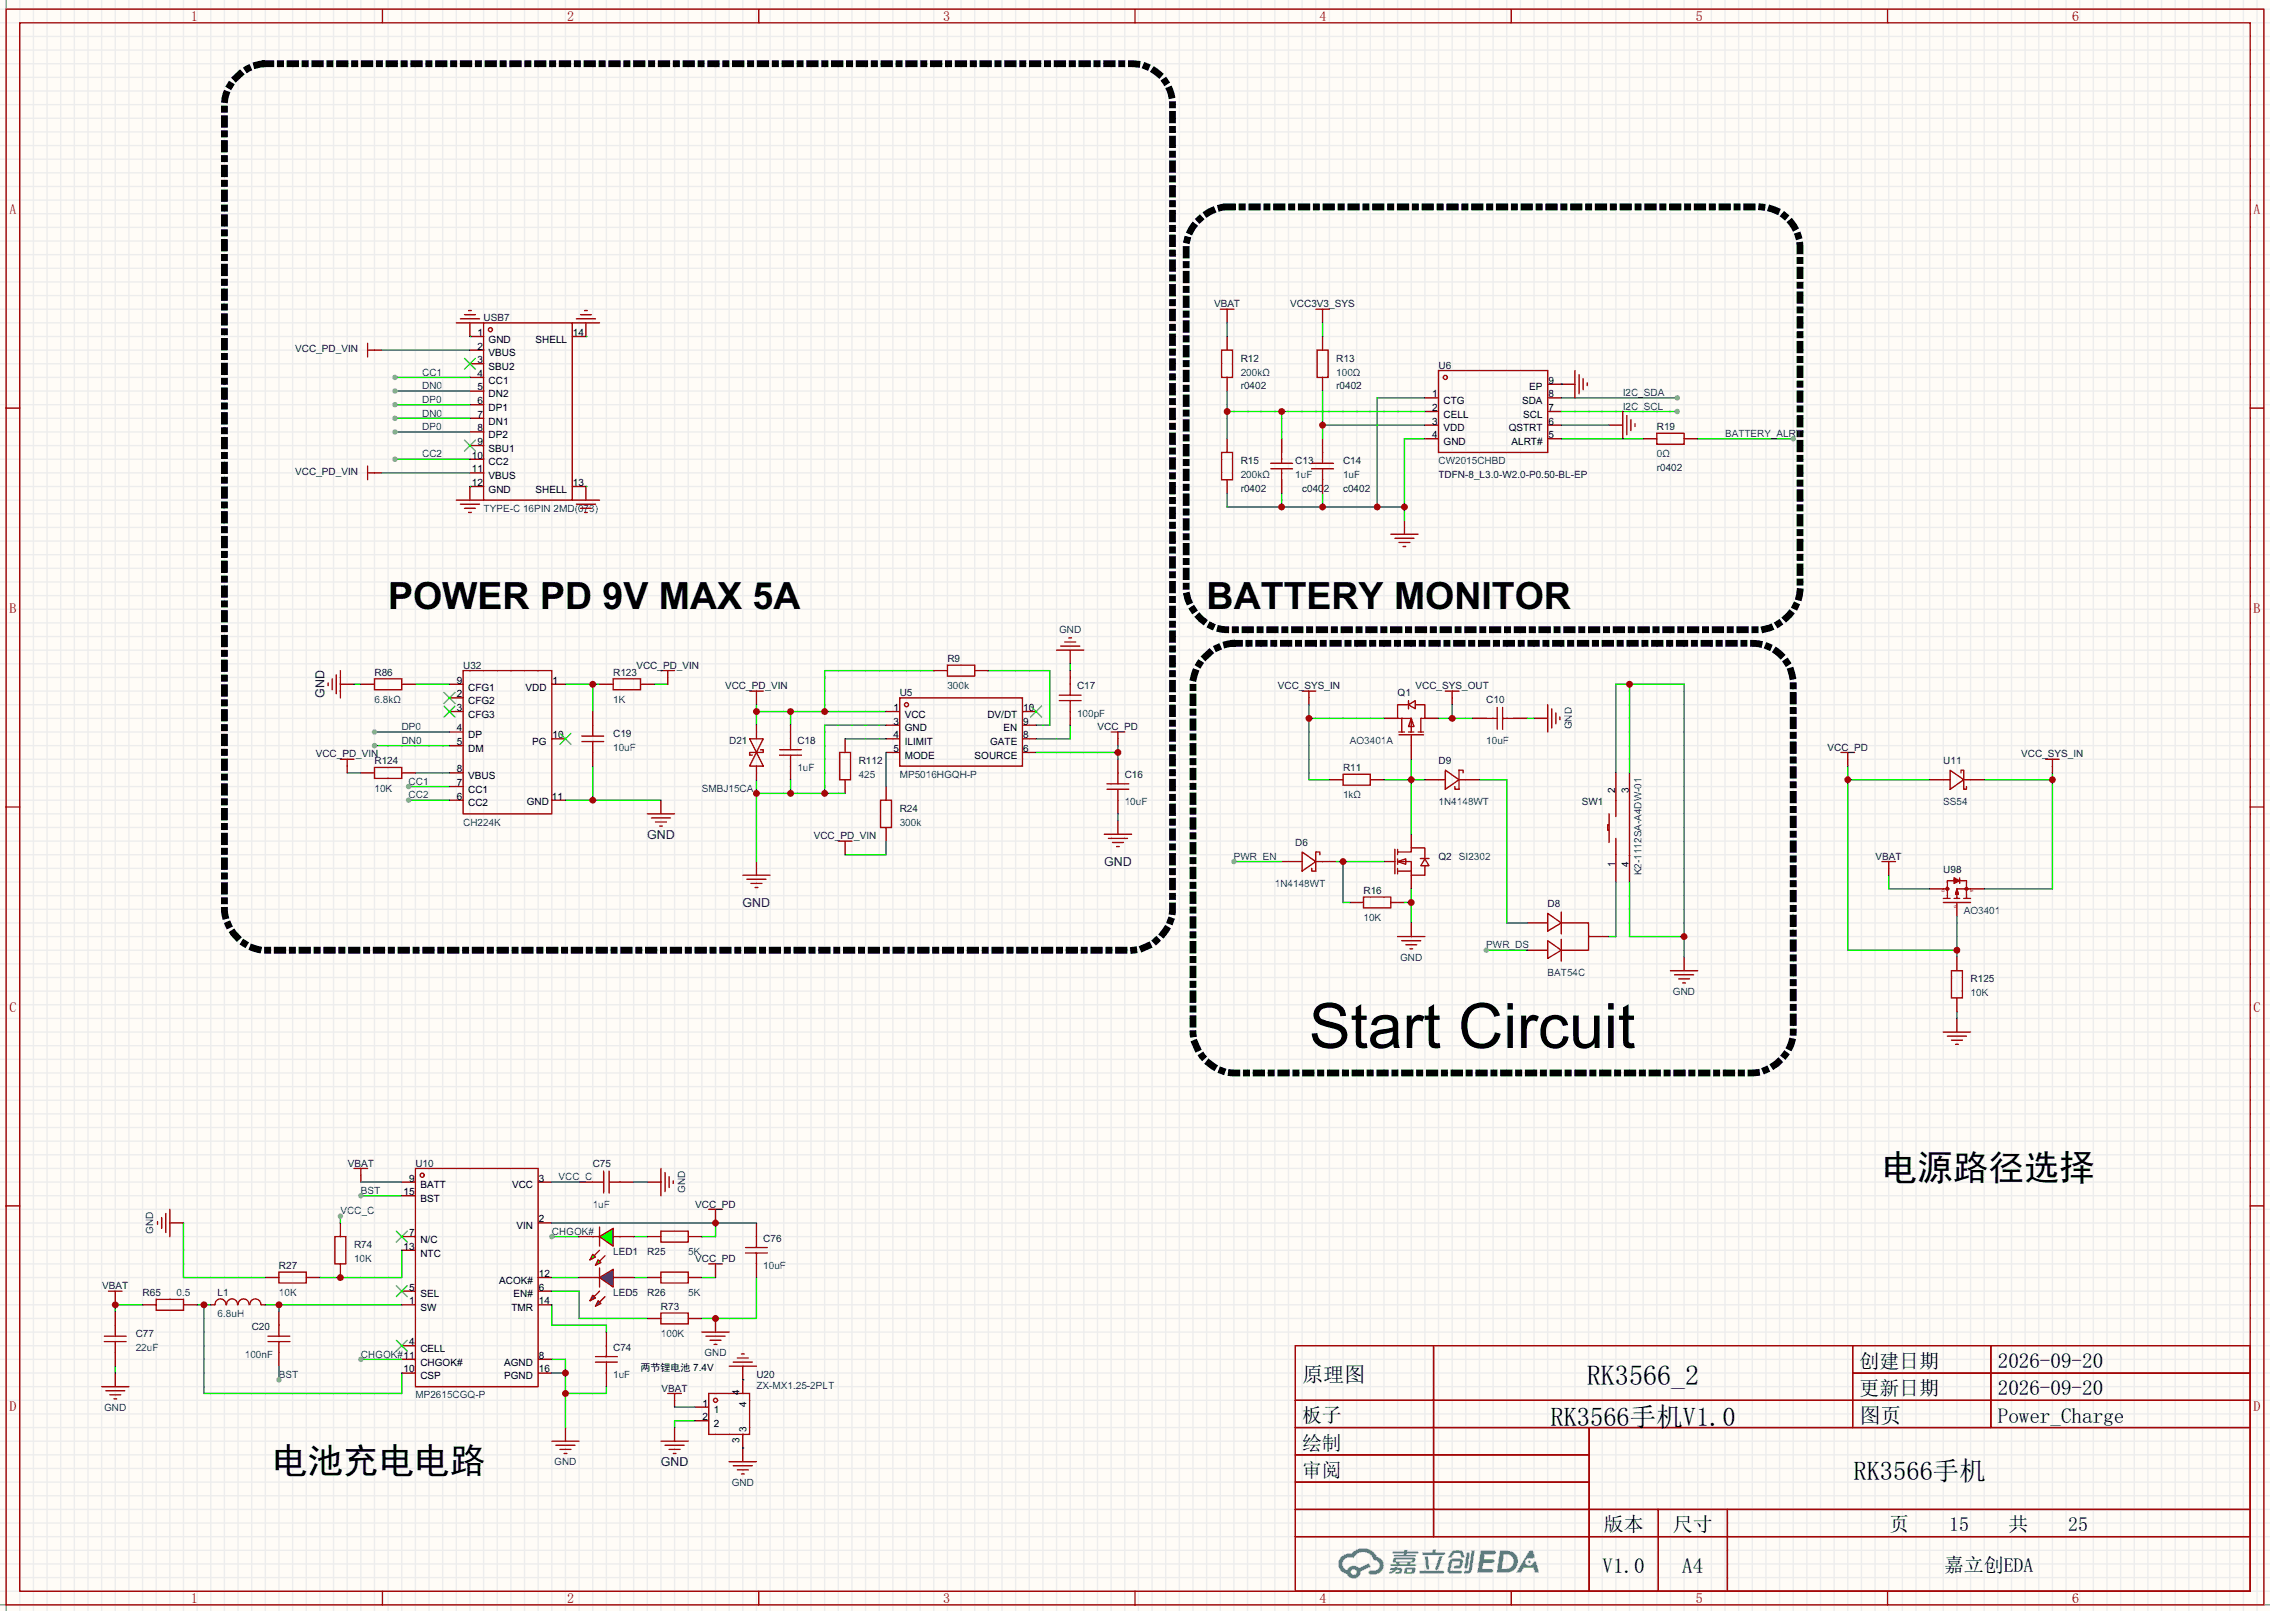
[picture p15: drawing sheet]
<svg xmlns="http://www.w3.org/2000/svg" width="423mm" height="300mm" viewBox="0 0 423 300" stroke-linecap="round" stroke-linejoin="round" font-family="sans-serif">
<defs><g id="words">
<text font-size="11.6" x="243.7" y="195.2">Start Circuit</text>
<g font-size="7">
<text x="72.3" y="113.5">POWER PD 9V MAX 5A</text>
<text x="224.7" y="113.5">BATTERY MONITOR</text>
</g>
<g font-size="6.6">
<text x="350.4" y="219.8">电源路径选择</text>
<text x="50.7" y="274.4">电池充电电路</text>
</g>
<text font-size="5.2" x="295.5" y="258">RK3566_2</text>
<g font-size="4.9">
<text x="288.7" y="265.5">R</text>
<text x="291.1" y="265.5">K</text>
<text x="293.6" y="265.5">3</text>
<text x="296.1" y="265.5">5</text>
<text x="298.5" y="265.5">6</text>
<text x="301" y="265.5">6</text>
<text x="303.5" y="265.5">手机V1.0</text>
<text x="345.1" y="275.7">R</text>
<text x="347.6" y="275.7">K</text>
<text x="350" y="275.7">3</text>
<text x="352.5" y="275.7">5</text>
<text x="355" y="275.7">6</text>
<text x="357.4" y="275.7">6</text>
<text x="359.9" y="275.7">手</text>
<text x="364.8" y="275.7">机</text>
</g>
<g font-size="3.9">
<text x="242.4" y="257.4">原理图</text>
<text x="372" y="254.8">2026-09-20</text>
<text x="372" y="259.9">2026-09-20</text>
<text x="346.2" y="265">图页</text>
<text x="372" y="265">Power_Charge</text>
<text x="298.4" y="292.9">V1.0</text>
<text x="313.2" y="292.9">A4</text>
</g>
<g font-size="3.7">
<text x="346.2" y="254.7">创建日期</text>
<text x="346.2" y="259.8">更新日期</text>
<text x="242.4" y="270">绘制</text>
<text x="242.4" y="264.9">板子</text>
<text x="242.4" y="275">审阅</text>
<text x="298.6" y="285.2">版本</text>
<text x="311.5" y="285.2">尺寸</text>
<text x="351.8" y="285.2">页</text>
<text x="362.9" y="285.2">1</text>
<text x="364.8" y="285.2">5</text>
<text x="374" y="285.2">共</text>
<text x="385.1" y="285.2">25</text>
<text x="362" y="292.8">嘉立创</text>
<text x="373.1" y="292.8">E</text>
<text x="374.9" y="292.8">DA</text>
</g>
<g font-size="2.6" fill="#a00000">
<text x="35.5" y="3.9">1</text>
<text x="105.6" y="3.9">2</text>
<text x="175.6" y="3.9">3</text>
<text x="245.7" y="3.9">4</text>
<text x="315.8" y="3.9">5</text>
<text x="385.8" y="3.9">6</text>
<text x="1.8" y="39.8">A</text>
<text x="419.6" y="39.8">A</text>
<text x="1.8" y="114.1">B</text>
<text x="419.6" y="114.1">B</text>
<text x="1.8" y="188.4">C</text>
<text x="419.6" y="188.4">C</text>
<text x="1.8" y="262.7">D</text>
<text x="419.6" y="262.7">D</text>
<text x="35.5" y="298.6">1</text>
<text x="105.6" y="298.6">2</text>
<text x="175.6" y="298.6">3</text>
<text x="245.7" y="298.6">4</text>
<text x="315.8" y="298.6">5</text>
<text x="385.8" y="298.6">6</text>
</g>
<g font-size="2.3" fill="#000080">
<text x="60.4" y="130" transform="rotate(-90 60.4 130)">GND</text>
<text x="120.5" y="156.2">GND</text>
<text x="205.6" y="161.3">GND</text>
<text x="138.3" y="168.9">GND</text>
<text x="123" y="273.1">GND</text>
</g>
<g font-size="1.9" fill="#000080">
<text x="90" y="59.8">USB7</text>
<text x="226" y="57.2">VBAT</text>
<text x="240.2" y="57.2">VCC3V3_SYS</text>
<text x="55" y="65.6">VCC_PD_VIN</text>
<text x="231" y="67.4">R12</text>
<text x="248.8" y="67.4">R13</text>
<text x="267.8" y="68.7">U6</text>
<text x="231" y="72.5">r0402</text>
<text x="248.8" y="72.5">r0402</text>
<text x="308.5" y="80.1">R19</text>
<text x="55" y="88.5">VCC_PD_VIN</text>
<text x="231" y="86.5">R15</text>
<text x="241.2" y="86.5">C13</text>
<text x="250.1" y="86.5">C14</text>
<text x="267.8" y="89">TDFN-8_L3.0-W2.0-P0.50-BL-EP</text>
<text x="308.5" y="87.7">r0402</text>
<text x="231" y="91.5">r0402</text>
<text x="242.4" y="91.5">c0402</text>
<text x="250.1" y="91.5">c0402</text>
<text x="69.7" y="125.8">R86</text>
<text x="86.2" y="124.6">U32</text>
<text x="114.2" y="125.8">R123</text>
<text x="118.5" y="124.6">VCC_PD_VIN</text>
<text x="176.4" y="123.3">R9</text>
<text x="135" y="128.4">VCC_PD_VIN</text>
<text x="167.5" y="129.6">U5</text>
<text x="200.5" y="128.4">C17</text>
<text x="237.9" y="128.4">VCC_SYS_IN</text>
<text x="260.2" y="129.6">Q1</text>
<text x="263.5" y="128.4">VCC_SYS_OUT</text>
<text x="276.7" y="130.9">C10</text>
<text x="114.2" y="137.3">C19</text>
<text x="204.4" y="136">VCC_PD</text>
<text x="58.8" y="141.1">VCC_PD_VIN</text>
<text x="69.7" y="142.3">R124</text>
<text x="135.8" y="138.5">D21</text>
<text x="148.5" y="138.5">C18</text>
<text x="159.9" y="142.3">R112</text>
<text x="250.1" y="143.6">R11</text>
<text x="267.8" y="142.3">D9</text>
<text x="340.3" y="139.8">VCC_PD</text>
<text x="361.8" y="142.3">U11</text>
<text x="376.3" y="141.1">VCC_SYS_IN</text>
<text x="209.4" y="144.9">C16</text>
<text x="294.5" y="150">SW1</text>
<text x="167.5" y="151.2">R24</text>
<text x="151.5" y="156.3">VCC_PD_VIN</text>
<text x="241.2" y="157.6">D6</text>
<text x="267.8" y="160.1">Q2</text>
<text x="349.2" y="160.1">VBAT</text>
<text x="253.9" y="166.5">R16</text>
<text x="361.8" y="162.7">U98</text>
<text x="288.2" y="169">D8</text>
<text x="366.9" y="183">R125</text>
<text x="64.7" y="217.3">VBAT</text>
<text x="77.3" y="217.3">U10</text>
<text x="110.4" y="217.3">C75</text>
<text x="129.4" y="224.9">VCC_PD</text>
<text x="65.9" y="232.5">R74</text>
<text x="114.2" y="233.8">LED1</text>
<text x="120.5" y="233.8">R25</text>
<text x="142.1" y="231.2">C76</text>
<text x="51.9" y="236.3">R27</text>
<text x="129.4" y="235">VCC_PD</text>
<text x="19" y="240.1">VBAT</text>
<text x="26.5" y="241.4">R65</text>
<text x="40.5" y="241.4">L1</text>
<text x="114.2" y="241.4">LED5</text>
<text x="120.5" y="241.4">R26</text>
<text x="123.1" y="243.9">R73</text>
<text x="25.3" y="249">C77</text>
<text x="46.9" y="247.7">C20</text>
<text x="114.2" y="251.6">C74</text>
<text x="140.8" y="256.6">U20</text>
<text x="123.2" y="259.2">VBAT</text>
</g>
<g font-size="1.9">
<text x="88.9" y="62.6">1</text>
<text x="88.9" y="65.1">2</text>
<text x="91" y="63.8">GND</text>
<text x="99.7" y="63.8">SHELL</text>
<text x="106.7" y="62.6">14</text>
<text x="88.9" y="67.6">3</text>
<text x="88.9" y="70.2">4</text>
<text x="91" y="66.4">VBUS</text>
<text x="91" y="68.9">SBU2</text>
<text x="91" y="71.5">CC1</text>
<text x="288.3" y="71.5">9</text>
<text x="88.9" y="72.7">5</text>
<text x="88.9" y="75.3">6</text>
<text x="88.9" y="77.8">7</text>
<text x="91" y="74">DN2</text>
<text x="91" y="76.5">DP1</text>
<text x="266.7" y="74">1</text>
<text x="266.7" y="76.5">2</text>
<text x="268.8" y="75.3">CTG</text>
<text x="268.8" y="77.8">CELL</text>
<text x="283.4" y="75.3">SDA</text>
<text x="283.6" y="77.8">SCL</text>
<text x="284.7" y="72.7">EP</text>
<text x="288.3" y="76.5">7</text>
<text x="288.3" y="74">8</text>
<text x="88.9" y="80.3">8</text>
<text x="88.9" y="82.9">9</text>
<text x="91" y="79.1">DN1</text>
<text x="91" y="81.6">DP2</text>
<text x="266.7" y="79.1">3</text>
<text x="266.7" y="81.6">4</text>
<text x="268.8" y="80.3">VDD</text>
<text x="268.8" y="82.9">GND</text>
<text x="280.9" y="80.3">QSTRT</text>
<text x="281.4" y="82.9">ALRT#</text>
<text x="288.3" y="81.6">5</text>
<text x="288.3" y="79.1">6</text>
<text x="87.8" y="85.4">10</text>
<text x="87.8" y="88">11</text>
<text x="91" y="84.2">SBU1</text>
<text x="91" y="86.7">CC2</text>
<text x="91" y="89.2">VBUS</text>
<text x="87.8" y="90.5">12</text>
<text x="91" y="91.8">GND</text>
<text x="99.7" y="91.8">SHELL</text>
<text x="106.7" y="90.5">13</text>
<text x="85.1" y="129.9">2</text>
<text x="85.1" y="127.3">9</text>
<text x="87.2" y="131.1">CFG2</text>
<text x="87.2" y="128.6">CFG1</text>
<text x="97.9" y="128.6">VDD</text>
<text x="102.9" y="127.3">1</text>
<text x="85.1" y="132.4">3</text>
<text x="85.1" y="136.2">4</text>
<text x="87.2" y="133.7">CFG3</text>
<text x="87.2" y="137.5">DP</text>
<text x="102.9" y="137.5">10</text>
<text x="166.3" y="132.4">1</text>
<text x="166.3" y="135">3</text>
<text x="166.3" y="137.5">4</text>
<text x="168.5" y="133.7">VCC</text>
<text x="168.5" y="136.2">GND</text>
<text x="183.8" y="133.7">DV/DT</text>
<text x="186.8" y="136.2">EN</text>
<text x="190.5" y="137.5">8</text>
<text x="190.5" y="135">9</text>
<text x="190.5" y="132.4">10</text>
<text x="85.1" y="138.8">5</text>
<text x="85.1" y="143.8">8</text>
<text x="87.2" y="140">DM</text>
<text x="99.1" y="138.8">PG</text>
<text x="166.3" y="140">5</text>
<text x="168.5" y="138.8">ILIMIT</text>
<text x="168.5" y="141.3">MODE</text>
<text x="181.5" y="141.3">SOURCE</text>
<text x="184.4" y="138.8">GATE</text>
<text x="190.5" y="140">6</text>
<text x="85.1" y="148.9">6</text>
<text x="85.1" y="146.4">7</text>
<text x="87.2" y="147.7">CC1</text>
<text x="87.2" y="145.1">VBUS</text>
<text x="98.1" y="149.9">GND</text>
<text x="102.7" y="148.9">11</text>
<text x="300.8" y="147.8" transform="rotate(-90 300.8 147.8)">2</text>
<text x="303.3" y="147.8" transform="rotate(-90 303.3 147.8)">3</text>
<text x="87.2" y="150.2">CC2</text>
<text x="300.8" y="161.5" transform="rotate(-90 300.8 161.5)">1</text>
<text x="303.3" y="161.5" transform="rotate(-90 303.3 161.5)">4</text>
<text x="76.2" y="220">9</text>
<text x="78.3" y="221.3">BATT</text>
<text x="95.3" y="221.3">VCC</text>
<text x="100.3" y="220">3</text>
<text x="75.1" y="222.6">15</text>
<text x="78.3" y="223.9">BST</text>
<text x="100.3" y="227.7">2</text>
<text x="75.1" y="232.7">13</text>
<text x="76.2" y="230.2">7</text>
<text x="78.3" y="231.5">N/C</text>
<text x="96.2" y="228.9">VIN</text>
<text x="78.3" y="234">NTC</text>
<text x="92.9" y="239.1">ACOK#</text>
<text x="100.3" y="237.8">12</text>
<text x="76.2" y="240.4">5</text>
<text x="76.2" y="242.9">1</text>
<text x="78.3" y="241.6">SEL</text>
<text x="78.3" y="244.2">SW</text>
<text x="95.2" y="244.2">TMR</text>
<text x="95.6" y="241.6">EN#</text>
<text x="100.3" y="242.9">14</text>
<text x="100.3" y="240.4">6</text>
<text x="76.2" y="250.5">4</text>
<text x="78.3" y="251.8">CELL</text>
<text x="75.1" y="253.1">11</text>
<text x="75.1" y="255.6">10</text>
<text x="78.3" y="254.3">CHGOK#</text>
<text x="78.3" y="256.9">CSP</text>
<text x="93.9" y="256.9">PGND</text>
<text x="93.9" y="254.3">AGND</text>
<text x="100.3" y="255.6">16</text>
<text x="100.3" y="253.1">8</text>
<text x="119.3" y="255.4">两节锂电池</text>
<text x="129.1" y="255.4">7.4V</text>
<text x="130.8" y="262">1</text>
<text x="132.9" y="263.2">1</text>
<text x="137.7" y="259.9" transform="rotate(-90 137.7 259.9)">4</text>
<text x="139" y="262" transform="rotate(-90 139 262)">4</text>
<text x="130.8" y="264.5">2</text>
<text x="132.9" y="265.8">2</text>
<text x="137.7" y="268.8" transform="rotate(-90 137.7 268.8)">3</text>
<text x="139" y="266.7" transform="rotate(-90 139 266.7)">3</text>
</g>
<g font-size="1.9" fill="#00f">
<text x="78.6" y="69.9">CC1</text>
<text x="231" y="69.9">200kΩ</text>
<text x="248.8" y="69.9">100Ω</text>
<text x="78.6" y="72.5">DN0</text>
<text x="78.6" y="75">DP0</text>
<text x="78.6" y="77.6">DN0</text>
<text x="302.1" y="73.8">I2C_SDA</text>
<text x="302.1" y="76.3">I2C_SCL</text>
<text x="78.6" y="80.1">DP0</text>
<text x="321.2" y="81.4">BATTERY_ALRT</text>
<text x="78.6" y="85.2">CC2</text>
<text x="231" y="89">200kΩ</text>
<text x="241.2" y="89">1uF</text>
<text x="250.1" y="89">1uF</text>
<text x="267.8" y="86.5">CW2015CHBD</text>
<text x="308.5" y="85.2">0Ω</text>
<text x="90" y="95.3">TYPE-C 16PIN 2MD(073)</text>
<text x="197.2" y="118">GND</text>
<text x="69.7" y="130.9">6.8kΩ</text>
<text x="114.2" y="130.9">1K</text>
<text x="176.4" y="128.4">300k</text>
<text x="74.8" y="136">DP0</text>
<text x="200.5" y="133.4">100pF</text>
<text x="292.7" y="135.9" transform="rotate(-90 292.7 135.9)">GND</text>
<text x="74.8" y="138.5">DN0</text>
<text x="114.2" y="139.8">10uF</text>
<text x="148.5" y="143.6">1uF</text>
<text x="251.3" y="138.5">AO3401A</text>
<text x="276.7" y="138.5">10uF</text>
<text x="69.7" y="147.4">10K</text>
<text x="76.1" y="146.1">CC1</text>
<text x="76.1" y="148.7">CC2</text>
<text x="130.7" y="147.4">SMBJ15CA</text>
<text x="159.9" y="144.9">425</text>
<text x="167.5" y="144.9">MP5016HGQH-P</text>
<text x="209.4" y="150">10uF</text>
<text x="250.1" y="148.7">1kΩ</text>
<text x="267.8" y="150">1N4148WT</text>
<text x="361.8" y="150">SS54</text>
<text x="86.2" y="153.8">CH224K</text>
<text x="167.5" y="153.8">300k</text>
<text x="229.7" y="160.1">PWR_EN</text>
<text x="271.7" y="160.1">SI2302</text>
<text x="237.4" y="165.2">1N4148WT</text>
<text x="305.6" y="163" transform="rotate(-90 305.6 163)">K2-1112SA-A4DW-01</text>
<text x="253.9" y="171.5">10K</text>
<text x="365.6" y="170.3">AO3401</text>
<text x="260.7" y="178.9">GND</text>
<text x="276.7" y="176.6">PWR_DS</text>
<text x="288.2" y="181.7">BAT54C</text>
<text x="311.5" y="185.3">GND</text>
<text x="366.9" y="185.5">10K</text>
<text x="104" y="219.8">VCC_C</text>
<text x="63.4" y="226.2">VCC_C</text>
<text x="67.2" y="222.3">BST</text>
<text x="110.4" y="224.9">1uF</text>
<text x="127.6" y="222.2" transform="rotate(-90 127.6 222.2)">GND</text>
<text x="28.5" y="229.8" transform="rotate(-90 28.5 229.8)">GND</text>
<text x="102.7" y="230">CHGOK#</text>
<text x="128.1" y="233.8">5K</text>
<text x="65.9" y="235">10K</text>
<text x="142.1" y="236.3">10uF</text>
<text x="32.9" y="241.4">0.5</text>
<text x="40.5" y="245.2">6.8uH</text>
<text x="51.9" y="241.4">10K</text>
<text x="128.1" y="241.4">5K</text>
<text x="25.3" y="251.6">22uF</text>
<text x="123.1" y="249">100K</text>
<text x="45.6" y="252.8">100nF</text>
<text x="51.9" y="256.6">BST</text>
<text x="67.2" y="252.8">CHGOK#</text>
<text x="114.2" y="256.6">1uF</text>
<text x="131.2" y="252.6">GND</text>
<text x="19.4" y="262.7">GND</text>
<text x="77.3" y="260.4">MP2615CGQ-P</text>
<text x="140.8" y="258.7">ZX-MX1.25-2PLT</text>
<text x="103.2" y="272.9">GND</text>
<text x="136.2" y="276.7">GND</text>
</g>
<g font-size=".7" fill="#a00000">
<text x="362.1" y="166" transform="rotate(-90 362.1 166)">D</text>
<text x="367.4" y="166" transform="rotate(-90 367.4 166)">S</text>
<text x="364.3" y="169.1" transform="rotate(-90 364.3 169.1)">G</text>
</g>
</g></defs>
<path d="M0 0h422.7v300h-422.7z" fill="#fffcf7"/>
<g fill="none" stroke="#ededed" stroke-width=".25">
<path d="M0 1.7h422.7M0 4.2h422.7M0 6.8h422.7M0 9.3h422.7M0 11.9h422.7M0 14.4h422.7M0 16.9h422.7M0 19.5h422.7M1.1 0v300M3.7 0v300M6.2 0v300M8.8 0v300"/>
<path d="M11.3 0v300M13.8 0v300M16.4 0v300M18.9 0v300M21.5 0v300M24 0v300M26.5 0v300M29.1 0v300M31.6 0v300M34.2 0v300M36.7 0v300M39.2 0v300"/>
<path d="M41.8 0v300M44.3 0v300M46.9 0v300M49.4 0v300M51.9 0v300M54.5 0v300M57 0v300M59.6 0v300M62.1 0v300M64.6 0v300M67.2 0v300M69.7 0v300"/>
<path d="M72.3 0v300M74.8 0v300M77.3 0v300M79.9 0v300M82.4 0v300M85 0v300M87.5 0v300M90 0v300M92.6 0v300M95.1 0v300M97.7 0v300M100.2 0v300"/>
<path d="M102.7 0v300M105.3 0v300M107.8 0v300M110.4 0v300M112.9 0v300M115.4 0v300M118 0v300M120.5 0v300M123.1 0v300M125.6 0v300M128.1 0v300M130.7 0v300"/>
<path d="M133.2 0v300M135.8 0v300M138.3 0v300M140.8 0v300M143.4 0v300M145.9 0v300M148.5 0v300M151 0v300M153.5 0v300M156.1 0v300M158.6 0v300M161.2 0v300"/>
<path d="M163.7 0v300M166.2 0v300M168.8 0v300M171.3 0v300M173.9 0v300M176.4 0v300M178.9 0v300M181.5 0v300M184 0v300M186.6 0v300M189.1 0v300M191.6 0v300"/>
<path d="M194.2 0v300M196.7 0v300M199.3 0v300M201.8 0v300M204.3 0v300M206.9 0v300M209.4 0v300M212 0v300M214.5 0v300M217 0v300M219.6 0v300M222.1 0v300"/>
<path d="M224.7 0v300M227.2 0v300M229.7 0v300M232.3 0v300M234.8 0v300M237.4 0v300M239.9 0v300M242.4 0v300M245 0v300M247.5 0v300M250.1 0v300M252.6 0v300"/>
<path d="M255.1 0v300M257.7 0v300M260.2 0v300M262.8 0v300M265.3 0v300M267.8 0v300M270.4 0v300M272.9 0v300M275.5 0v300M278 0v300M280.5 0v300M283.1 0v300"/>
<path d="M285.6 0v300M288.2 0v300M290.7 0v300M293.2 0v300M295.8 0v300M298.3 0v300M300.9 0v300M303.4 0v300M305.9 0v300M308.5 0v300M311 0v300M313.6 0v300"/>
<path d="M316.1 0v300M318.6 0v300M321.2 0v300M323.7 0v300M326.3 0v300M328.8 0v300M331.3 0v300M333.9 0v300M336.4 0v300M339 0v300M341.5 0v300M344 0v300"/>
<path d="M346.6 0v300M349.1 0v300M351.7 0v300M354.2 0v300M356.7 0v300M359.3 0v300M361.8 0v300M364.4 0v300M366.9 0v300M369.4 0v300M372 0v300M374.5 0v300"/>
<path d="M377.1 0v300M379.6 0v300M382.1 0v300M384.7 0v300M387.2 0v300M389.8 0v300M392.3 0v300M394.8 0v300M397.4 0v300M399.9 0v300M402.5 0v300M405 0v300"/>
<path d="M407.5 0v300M410.1 0v300M412.6 0v300M415.2 0v300M417.7 0v300M420.2 0v300M0 22h422.7M0 24.6h422.7M0 27.1h422.7M0 29.6h422.7M0 32.2h422.7M0 34.7h422.7"/>
<path d="M0 37.3h422.7M0 39.8h422.7M0 42.3h422.7M0 44.9h422.7M0 47.4h422.7M0 50h422.7M0 52.5h422.7M0 55h422.7M0 57.6h422.7M0 60.1h422.7M0 62.7h422.7M0 65.2h422.7"/>
<path d="M0 67.7h422.7M0 70.3h422.7M0 72.8h422.7M0 75.4h422.7M0 77.9h422.7M0 80.4h422.7M0 83h422.7M0 85.5h422.7M0 88.1h422.7M0 90.6h422.7M0 93.1h422.7M0 95.7h422.7"/>
<path d="M0 98.2h422.7M0 100.8h422.7M0 103.3h422.7M0 105.8h422.7M0 108.4h422.7M0 110.9h422.7M0 113.5h422.7M0 116h422.7M0 118.5h422.7M0 121.1h422.7M0 123.6h422.7M0 126.2h422.7"/>
<path d="M0 128.7h422.7M0 131.2h422.7M0 133.8h422.7M0 136.3h422.7M0 138.9h422.7M0 141.4h422.7M0 143.9h422.7M0 146.5h422.7M0 149h422.7M0 151.6h422.7M0 154.1h422.7M0 156.6h422.7"/>
<path d="M0 159.2h422.7M0 161.7h422.7M0 164.3h422.7M0 166.8h422.7M0 169.3h422.7M0 171.9h422.7M0 174.4h422.7M0 177h422.7M0 179.5h422.7M0 182h422.7M0 184.6h422.7M0 187.1h422.7"/>
<path d="M0 189.7h422.7M0 192.2h422.7M0 194.7h422.7M0 197.3h422.7M0 199.8h422.7M0 202.4h422.7M0 204.9h422.7M0 207.4h422.7M0 210h422.7M0 212.5h422.7M0 215.1h422.7M0 217.6h422.7"/>
<path d="M0 220.1h422.7M0 222.7h422.7M0 225.2h422.7M0 227.8h422.7M0 230.3h422.7M0 232.8h422.7M0 235.4h422.7M0 237.9h422.7M0 240.5h422.7M0 243h422.7M0 245.5h422.7M0 248.1h422.7"/>
<path d="M0 250.6h422.7M0 253.2h422.7M0 255.7h422.7M0 258.2h422.7M0 260.8h422.7M0 263.3h422.7M0 265.9h422.7M0 268.4h422.7M0 270.9h422.7M0 273.5h422.7M0 276h422.7M0 278.6h422.7"/>
<path d="M0 281.1h422.7M0 283.6h422.7M0 286.2h422.7M0 288.7h422.7M0 291.3h422.7M0 293.8h422.7M0 296.3h422.7M0 298.9h422.7"/>
</g>
<path d="M1.1 0v300M0 298.9h422.7" fill="none" stroke="#999" stroke-width=".25"/>
<g fill="none" stroke="#a10000" stroke-width=".25">
<path d="M1.1 1.7h420.4v297.2h-420.4zM3.7 4.2h415.3v292.1h-415.3zM71.2 1.7v2.5M141.3 1.7v2.5M211.3 1.7v2.5M281.4 1.7v2.5M351.5 1.7v2.5M1.1 76h2.6M419 76h2.5M1.1 150.3h2.6M419 150.3h2.5M1.1 224.6h2.6"/>
<path d="M419 224.6h2.5M241.2 250.6h177.8v45.7h-177.8zM266.9 250.6v35.6M345 250.6v15.3M345 255.7h74M370.7 250.6v15.3M241.2 260.8h177.8M241.2 265.9h177.8M241.2 270.9h54.7M241.2 276h54.7M295.9 265.9v30.4M71.2 296.3v2.6"/>
<path d="M141.3 296.3v2.6M211.3 296.3v2.6M241.2 281.1h177.8M241.2 286.2h177.8M281.4 296.3v2.6M308.8 281.1v15.2M321.6 281.1v15.2M351.5 296.3v2.6"/>
</g>
<g fill="#5487ff">
<path d="M275.7 288.8h1.6a1.34 1.34 0 0 1 1.2 .1 .37 .37 0 0 1-.3 .6h-1.7l-.2 .9h1.6a.37 .37 0 0 1 .4 .4 .37 .37 0 0 1-.4 .3h-1.7l-.2 1.1h.8a1.26 1.26 0 0 1 1.2 .2 .36 .36 0 0 1-.3 .5h-2.6z"/>
<path d="M284.7 288.8h.7l.4 1.2-.6 .3a.72 .72 0 0 0-1.1 .2 .72 .72 0 0 0 .3 1 .72 .72 0 0 0 1-.3l.1-.2 .5-.3 .6 2.2h-.8l-.3-.9h-1.8l-.5 .9h-.9z"/>
<path d="M273.1 289.2h.6l-.4 2.7a.31 .31 0 0 1-.3 .2 .31 .31 0 0 1-.3-.3z"/>
<path d="M274 288.7h.6l-.5 3.7a.97 .97 0 0 1-1.6 .5l.2-.3 .6-.1 .2-.1z"/>
<path d="M270.3 289l.5-.3h1.2l.4 .4 .3 .9-.1 .1h-.5l-.3-.8-.8-.1-.2 .1-.6 .8h-.5v-.2z"/>
<path d="M269.9 290.6l.5-.3h1.4a.69 .69 0 0 1 .6 .4 .69 .69 0 0 1-.1 .7 .74 .74 0 0 1-.8 .7h-.6a.27 .27 0 0 1-.2-.3 .27 .27 0 0 1 .3-.2h.6l.2-.8-1.4 .1-.3 1.6h1.9a.28 .28 0 0 1 .2 .3 .28 .28 0 0 1-.3 .3h-1.9l-.4-.3-.1-.4z"/>
<path d="M264.3 292.5h4.3a.28 .28 0 0 1 .3 .3 .28 .28 0 0 1-.3 .3h-4.2l-.1-.2z"/>
<path d="M268 289.8h.6l-.8 2.5a.3 .3 0 0 1-.4 .1 .3 .3 0 0 1-.2-.2z"/>
<path d="M265.3 289.8h.6l.2 2.3-.2 .3-.4-.2z"/>
<path d="M264.8 289.1h1.9l.2-.5h.5l-.1 .5h1.5a.27 .27 0 0 1 .3 .3 .27 .27 0 0 1-.3 .2h-3.9l-.1-.1z"/>
<path d="M258.9 292h.7l.1-.2h.6l-.1 .2h.8a.7 .7 0 0 1-.5 1.1h-.7v-.3l.7-.2v-.2h-.5l-.5 .4-.8 .3-.1-.3 .8-.4h-.6z"/>
<path d="M259.3 288.9h2.1l.1-.2 .6-.1-.1 .3h1.9l.2 .3-.2 .2h-1.9l-.1 .2h1.6l.2 .2-.2 .1h-3.9l-.1-.3h1.8v-.2h-1.9l-.1-.2z"/>
<path d="M279.3 288.8l-.6 4.1h1.4a2.14 2.14 0 0 0 2.6-2.1 2.14 2.14 0 0 0-2.7-2zM280 289.5a1.37 1.37 0 0 1 1.8 1.2 1.37 1.37 0 0 1-1.5 1.5h-.7z"/>
<path d="M259.4 290.3a.47 .47 0 0 0-.1 .6 .47 .47 0 0 0 .6 .2l.1 .2h-1.2v.3l4.7 .1 .2-.2-.2-.2h-.9l.1-.2a.6 .6 0 0 0 .7-.2 .6 .6 0 0 0 0-.8h-3.6zM260 290.4h2.8l.1 .1-.1 .2h-2.8zM260.6 291.1h1.4l-.1 .2h-1.2z"/>
<path d="M261.6 292.1a.9 .9 0 0 0-.1 1 2.48 2.48 0 0 0 1.9-.1 .84 .84 0 0 0 0-1.1h-1.4zM262.1 292.3h.7l.1 .3-.2 .2-.7-.1z"/>
<path d="M249.8 289.9a1.91 1.91 0 0 0-.6 1.9 1.91 1.91 0 0 0 1.6 1.4 1.35 1.35 0 0 0 1.5 .8 1.35 1.35 0 0 0 1.1-1.3l1.9-.9-.5-.7-1.8 .9a1.41 1.41 0 0 0-2.2 .4 1.25 1.25 0 0 1-.6-1.8 1.25 1.25 0 0 1 1.8-.4 1.97 1.97 0 0 1 2-1.1 1.97 1.97 0 0 1 1.7 1.5 .96 .96 0 0 1 1.1 .9 .96 .96 0 0 1-.9 1h-.6a.39 .39 0 0 0-.5 .3 .39 .39 0 0 0 .4 .4 1.87 1.87 0 0 0 1.9-.5 1.87 1.87 0 0 0 .3-2l-.6-.6-.4-.2a2.86 2.86 0 0 0-4.8-.6h-.3a2.27 2.27 0 0 0-1.5 .6zM251.6 292.8a.49 .49 0 0 1 .9 0 .49 .49 0 0 1-.9 0z"/>
<circle cx="284.8" cy="290.9" r=".27"/>
</g>
<g fill="none" stroke="#a10000" stroke-width=".25">
<path d="M267.8 69h20.4v15.3h-20.4zM86.2 124.9h16.5v26.7h-16.5zM242.4 128.7h2.6M243.7 128.7v1.3M269.1 128.7h2.6M270.4 128.7v1.3M132 259.5h7.6v7.6h-7.6zM135.8 254.4h5M136.5 253.7h3.6M137.3 252.9h2M138 252.2h.6M135.8 272.2h5"/>
<path d="M136.5 273h3.6M137.3 273.7h2M138 274.5h.6"/>
<circle cx="269.1" cy="70.3" r=".38"/>
<circle cx="133.2" cy="260.8" r=".38"/>
</g>
<g fill="none" stroke="#870000" stroke-width=".25">
<path d="M265.3 74.1h2.5M265.3 76.6h2.5M265.3 79.2h2.5M288.2 74.1h2.5M288.2 76.6h2.5M288.2 79.2h2.5M288.2 71.6h2.5M265.3 81.7h2.5M288.2 81.7h2.5M83.7 127.4h2.5M83.7 130h2.5M83.7 132.5h2.5"/>
<path d="M83.7 136.3h2.5M83.7 138.9h2.5M102.7 127.4h2.6M102.7 137.6h2.6M243.7 130v1.2M270.4 130v1.2M83.7 149h2.5M83.7 146.5h2.5M83.7 143.9h2.5M102.7 149h2.6M138.3 254.4v5.1M129.4 262.1h2.6"/>
<path d="M129.4 264.6h2.6M138.3 267.1v5.1"/>
</g>
<path d="M82.7 129l2 2M82.7 131.5l2 2M84.7 129l-2 2M84.7 131.5l-2 2M104.3 136.6l2 2M106.3 136.6l-2 2" fill="none" stroke="#3c3" stroke-width=".25"/>
<path d="M49.4 11.9h161.3a7.6 7.6 0 0 1 7.6 7.6v149.8a8.2 8.2 0 0 1-7.6 7.7h-161.3a8.2 8.2 0 0 1-7.6-7.7v-149.8a8.2 8.2 0 0 1 7.6-7.6" fill="none" stroke="#000" stroke-width="1.3" stroke-dasharray="1 1.8 0 1.8"/>
<path d="M76.1 146.5h7.6M138.3 257h.1M138.3 269.7h.1" fill="none" stroke="#008700" stroke-width=".25"/>
<circle cx="76.1" cy="146.5" r=".51" fill="#999"/>
<path d="M76.1 149h7.6" fill="none" stroke="#008700" stroke-width=".25"/>
<circle cx="76.1" cy="149" r=".51" fill="#999"/>
<path d="M228.5 62.7v2.5M228.5 70.3v2.5M123.1 149v2.6" fill="none" stroke="#870000" stroke-width=".25"/>
<path d="M227.5 65.2h2v5.1h-2zM120.5 151.6h5.1M121.3 152.3h3.5M122 153.1h2.1M122.8 153.9h.5" fill="none" stroke="#a10000" stroke-width=".25"/>
<path d="M105.3 149h17.8M110.4 142.7v6.3" fill="none" stroke="#008700" stroke-width=".25"/>
<circle cx="110.4" cy="149" r=".63" fill="#c00"/>
<path d="M65.9 127.4h1.3M77.3 127.4h6.4M105.3 127.4h6.3M110.4 127.4v5.1M121.8 127.4h2.5M64.6 143.9h2.6M77.3 143.9h6.4" fill="none" stroke="#008700" stroke-width=".25"/>
<path d="M228.5 81.7v2.6M228.5 89.3v2.6M238.6 81.7v2.6M238.6 89.3v2.6M63.4 127.4h2.5" fill="none" stroke="#870000" stroke-width=".25"/>
<path d="M227.5 84.3h2v5h-2zM236.6 87.3h4.1M236.6 86.3h4.1M238.6 84.3v2M238.6 87.3v2M61.1 127.2v.5M61.8 126.4v2.1M62.6 125.7v3.5M63.4 124.9v5.1" fill="none" stroke="#a10000" stroke-width=".25"/>
<circle cx="110.4" cy="127.4" r=".63" fill="#c00"/>
<path d="M261.5 97v2.5" fill="none" stroke="#870000" stroke-width=".25"/>
<path d="M259 99.5h5M259.7 100.3h3.6M260.5 101h2M261.2 101.8h.5" fill="none" stroke="#a10000" stroke-width=".25"/>
<path d="M265.3 74.1h-8.9v20.3M228.5 91.9v2.5h33M238.6 91.9v2.5M246.3 91.9v2.5M265.3 81.7h-3.8v15.3" fill="none" stroke="#008700" stroke-width=".25"/>
<g fill="#c00">
<circle cx="238.6" cy="94.4" r=".63"/>
<circle cx="246.3" cy="94.4" r=".63"/>
<circle cx="256.4" cy="94.4" r=".63"/>
<circle cx="261.5" cy="94.4" r=".63"/>
</g>
<path d="M228.5 58.9v1.2M246.3 58.9v1.2M246.3 62.7v2.5M246.3 70.3v2.5M246.3 81.7v2.6M246.3 89.3v2.6" fill="none" stroke="#870000" stroke-width=".25"/>
<path d="M227.2 57.6h2.5M228.5 57.6v1.3M245 57.6h2.5M246.3 57.6v1.3M245.2 65.2h2.1v5.1h-2.1zM244.2 87.3h4.1M244.2 86.3h4.1M246.3 84.3v2M246.3 87.3v2" fill="none" stroke="#a10000" stroke-width=".25"/>
<path d="M228.5 60.1v2.6M228.5 72.8v8.9M228.5 76.6h36.8M238.6 76.6v5.1M246.3 60.1v2.6" fill="none" stroke="#008700" stroke-width=".25"/>
<g fill="#c00">
<circle cx="228.5" cy="76.6" r=".63"/>
<circle cx="238.6" cy="76.6" r=".63"/>
</g>
<path d="M246.3 72.8v8.9M246.3 79.2h19" fill="none" stroke="#008700" stroke-width=".25"/>
<circle cx="246.3" cy="79.2" r=".63" fill="#c00"/>
<path d="M290.7 74.1h21.6" fill="none" stroke="#008700" stroke-width=".25"/>
<circle cx="312.3" cy="74.1" r=".51" fill="#999"/>
<path d="M290.7 76.6h21.6" fill="none" stroke="#008700" stroke-width=".25"/>
<circle cx="312.3" cy="76.6" r=".51" fill="#999"/>
<path d="M290.7 71.6h2.5M299.6 79.2h2.5M305.9 81.7h2.6M313.6 81.7h2.5M140.8 130v1.2M208.2 137.6v1.3M157.4 157.9v1.3M251.3 168.1h2.6M259 168.1h2.5M284.4 177h3.8M284.4 171.9h3.8M295.8 174.4h3.8" fill="none" stroke="#870000" stroke-width=".25"/>
<g fill="none" stroke="#a10000" stroke-width=".25">
<path d="M293.2 69v5.1M294 69.8v3.5M294.8 70.5v2.1M295.5 71.3v.5M302.1 76.6v5.1M302.9 77.4v3.6M303.7 78.2v2M304.4 78.9v.5M308.5 80.7h5.1v2h-5.1zM139.6 128.7h2.5M140.8 128.7v1.3M206.9 136.3h2.5"/>
<path d="M208.2 136.3v1.3M156.1 156.6h2.5M157.4 156.6v1.3M253.9 167.1h5.1v2h-5.1zM288.2 175.2l2.5 1.8-2.5 1.5zM288.2 170.1l2.5 1.8-2.5 1.5zM290.7 171.9h5.1v5.1h-5.1M290.7 169.9v4M290.7 174.9v4.1"/>
</g>
<path d="M290.7 71.6h.1M290.7 79.2h8.9M290.7 81.7h15.2M316.1 81.7h17.8" fill="none" stroke="#008700" stroke-width=".25"/>
<path d="M228.5 38.5h99a7.6 7.6 0 0 1 7.7 7.7v63.5a8.2 8.2 0 0 1-7.7 7.6h-99a8.2 8.2 0 0 1-7.6-7.6v-63.5a8.2 8.2 0 0 1 7.6-7.7" fill="none" stroke="#000" stroke-width="1.3" stroke-dasharray="1 1.8 0 1.8"/>
<circle cx="333.9" cy="81.7" r=".51" fill="#999"/>
<g fill="none" stroke="#a10000" stroke-width=".25">
<path d="M69.7 126.4h5.1v2.1h-5.1zM242.4 158.7l2.6 1.8-2.6 1.7zM245.7 159.2v-.5h-.7v3.5h-.8v-.5M259.7 158.2v4.5M260.2 158.7h2.6v-.8h2.5v2M260.2 158.2v1M260.2 159.9v1.1M264.5 159.9h1.6M265.3 159.9l.8 1.3h-1.6zM267.8 145.2h1.3M269.1 143.4l2.6 1.8-2.6 1.8zM271.7 145.2h1.2"/>
<path d="M272.4 143.9v-.5h-.7v3.6h-.8v-.5M241.2 160.5h1.2M245 160.5h1.3M260.2 160.5l1.5-.6v1.1zM260.2 160.5h2.6v2.5h2.5v-1.8M260.2 162.2h2.6M260.2 161.7v1"/>
</g>
<path d="M67.2 127.4h2.5M74.8 127.4h2.5M262.8 155.4v2.5M265.3 145.2h2.5M272.9 145.2h2.6M238.6 160.5h2.6M246.3 160.5h2.5M257.7 160.5h2M262.8 163v2.5" fill="none" stroke="#870000" stroke-width=".25"/>
<path d="M229.7 119.8h96.6a7.6 7.6 0 0 1 7.6 7.6v64.8a8.2 8.2 0 0 1-7.6 7.6h-96.6a8.2 8.2 0 0 1-7.6-7.6v-64.8a8.2 8.2 0 0 1 7.6-7.6" fill="none" stroke="#000" stroke-width="1.3" stroke-dasharray="1 1.8 0 1.8"/>
<path d="M140.8 131.2v3.9M140.8 132.5h24.2M147.2 132.5v2.6M173.9 124.9h-20.4v7.6" fill="none" stroke="#008700" stroke-width=".25"/>
<g fill="#c00">
<circle cx="140.8" cy="132.5" r=".63"/>
<circle cx="153.5" cy="132.5" r=".63"/>
<circle cx="147.2" cy="132.5" r=".63"/>
</g>
<g fill="none" stroke="#870000" stroke-width=".25">
<path d="M87.5 60.1v2.6h2.5M87.5 65.2h2.5M87.5 67.7h2.5M87.5 70.3h2.5M87.5 72.8h2.5M87.5 75.4h2.5M87.5 77.9h2.5M109.1 60.1v2.6h-2.5M87.5 80.4h2.5M87.5 83h2.5M87.5 85.5h2.5M87.5 88.1h2.5"/>
<path d="M90 90.6h-2.5v2.5M106.6 90.6h2.5v2.5M124.3 126.2v1.2M147.2 135.1v2.5M157.4 137.6v2.5M173.9 124.9h2.5M181.5 124.9h2.5M199.3 124.9v2.5M199.3 132.5v2.6M64.6 142.7v1.2M147.2 142.7v2.5M157.4 145.2v2.6"/>
<path d="M165 146.5v2.5M165 154.1v2.5M208.2 141.4v2.5M208.2 149v2.6M247.5 145.2h2.6M255.1 145.2h2.6M133.2 226.5v1.3M133.2 236.7v1.2"/>
</g>
<g fill="none" stroke="#a10000" stroke-width=".25">
<path d="M85.7 59.4h3.6M86.5 58.6h2M87.2 57.8h.6M107.3 59.4h3.6M108.1 58.6h2M108.8 57.8h.5M85 60.1h5M90 60.1h16.6v33h-16.6zM106.6 60.1h5M85 93.1h5M85.7 93.9h3.6M86.5 94.7h2"/>
<path d="M87.2 95.4h.6M106.6 93.1h5M107.3 93.9h3.6M108.1 94.7h2M108.8 95.4h.5M123.1 124.9h2.5M124.3 124.9v1.3M145.2 139.6h4M147.2 137.6v2M176.4 123.9h5.1v2h-5.1zM197.2 130.5h4.1M197.2 129.5h4.1"/>
<path d="M199.3 127.4v2.1M199.3 130.5v2M63.4 141.4h2.5M64.6 141.4v1.3M145.2 140.6h4M147.2 140.6v2.1M156.3 140.1h2.1v5.1h-2.1zM164 149h2v5.1h-2zM206.1 147h4.1M206.1 146h4.1M208.2 143.9v2.1M208.2 147v2"/>
<path d="M250.1 144.2h5v2h-5zM132 225.2h2.5M132 235.4h2.5M133.2 225.2v1.3M133.2 235.4v1.3"/>
<circle cx="91.3" cy="61.4" r=".38"/>
</g>
<path d="M86.5 66.7l2 2.1M88.5 66.7l-2 2.1M86.5 82l2 2M88.5 82l-2 2" fill="none" stroke="#3c3" stroke-width=".25"/>
<path d="M71 65.2h16.5M73.5 70.3h14M87.5 62.7h.1M109.1 62.7h.1M71 88.1h16.5M87.5 90.6h.1M109.1 90.6h.1" fill="none" stroke="#008700" stroke-width=".25"/>
<circle cx="73.5" cy="70.3" r=".51" fill="#999"/>
<path d="M73.5 85.5h14" fill="none" stroke="#008700" stroke-width=".25"/>
<circle cx="73.5" cy="85.5" r=".51" fill="#999"/>
<path d="M73.5 72.8h14" fill="none" stroke="#008700" stroke-width=".25"/>
<circle cx="73.5" cy="72.8" r=".51" fill="#999"/>
<path d="M69.7 138.9h14" fill="none" stroke="#008700" stroke-width=".25"/>
<circle cx="69.7" cy="138.9" r=".51" fill="#999"/>
<path d="M73.5 75.4h14" fill="none" stroke="#008700" stroke-width=".25"/>
<circle cx="73.5" cy="75.4" r=".51" fill="#999"/>
<path d="M69.7 136.3h14" fill="none" stroke="#008700" stroke-width=".25"/>
<circle cx="69.7" cy="136.3" r=".51" fill="#999"/>
<path d="M73.5 77.9h14" fill="none" stroke="#008700" stroke-width=".25"/>
<circle cx="73.5" cy="77.9" r=".51" fill="#999"/>
<path d="M73.5 80.4h14" fill="none" stroke="#008700" stroke-width=".25"/>
<circle cx="73.5" cy="80.4" r=".51" fill="#999"/>
<g fill="none" stroke="#870000" stroke-width=".25">
<path d="M69.7 65.2h1.3M69.7 88.1h1.3M344 141.4v1.3M359.3 145.2h2.5M366.9 145.2h2.5M351.7 161.7v1.3M359.3 165.5h2.5M364.4 168.1v2.5M366.9 165.5h2.5M67.2 218.9v1.2M107.8 220.1h2.6M115.4 220.1h2.6"/>
<path d="M140.8 227.8v2.5M140.8 235.4v2.5M21.5 241.7v1.3M21.5 244.3v2.5M21.5 251.9v2.5M39.2 243h.8M48.6 243h.8M51.9 244.3v2.5M51.9 251.9v2.5M112.9 248.1v2.5M112.9 255.7v2.5M125.6 260.8v1.3"/>
<path d="M125.6 265.9v2.5"/>
</g>
<g fill="none" stroke="#a10000" stroke-width=".25">
<path d="M68.5 63.9v2.6M68.5 65.2h1.2M68.5 86.8v2.5M68.5 88.1h1.2M342.8 140.1h2.5M344 140.1v1.3M361.8 145.2h1.3M363.1 143.4l2.5 1.8-2.5 1.8zM365.1 143.9v-.5h.5v3.6h.5v-.5M365.6 145.2h1.3M350.4 160.5h2.5M351.7 160.5v1.2"/>
<path d="M361.8 165.5h.8M361.8 168.1h5.1M361.8 167.3h1.3M362.6 167.3v-3.3h3.5v3.3M363.9 163.5l1 .5-1 .5zM363.9 163.8l.5 .2M363.9 167.3h1M364.1 163.8l.3 .2M364.1 166.6h.5M364.4 164l-.3 .3M364.4 164l-.5 .3M364.4 166l-.3 .6"/>
<path d="M364.4 165.8l-.3 .8M364.4 165.8l.2 .8M364.4 165.5l.2 1.1M364.4 165.5l-.3 1.1M364.4 165.8v1.5M364.4 165.5h2.5M364.9 163.5v1M365.6 167.3h1.3M65.9 217.6h2.6M67.2 217.6v1.3M112.4 218.1v4.1M113.4 218.1v4.1"/>
<path d="M110.4 220.1h2M113.4 220.1h2M138.8 233.4h4.1M138.8 232.3h4.1M140.8 230.3v2M140.8 233.4v2M19.4 248.8h4.1M19.4 249.9h4.1M20.2 240.5h2.5M21.5 240.5v1.2M21.5 246.8v2M21.5 249.9v2"/>
<path d="M40 243a1.01 1.01 0 0 1 1-1.1 1.01 1.01 0 0 1 1.1 1.1M42.2 243a1.01 1.01 0 0 1 1-1.1 1.01 1.01 0 0 1 1 1.1M44.3 243a1.01 1.01 0 0 1 1.1-1.1 1.01 1.01 0 0 1 1 1.1M46.5 243a1.01 1.01 0 0 1 1-1.1 1.01 1.01 0 0 1 1.1 1.1M49.9 248.8h4.1M49.9 249.9h4.1M51.9 246.8v2M51.9 249.9v2M110.9 253.7h4M110.9 252.7h4M112.9 250.6v2.1M112.9 253.7v2"/>
<path d="M124.3 259.5h2.6M125.6 259.5v1.3M123.1 268.4h5M123.8 269.2h3.6M124.6 269.9h2M125.3 270.7h.6"/>
<circle cx="362.6" cy="165.5" r=".25"/>
<circle cx="366.1" cy="165.5" r=".25"/>
</g>
<path d="M344 142.7v34.3h20.4M344 145.2h15.3M364.4 170.6v7.6M125.6 262.1h3.8M129.4 264.6h-3.8v1.3" fill="none" stroke="#008700" stroke-width=".25"/>
<g fill="#c00">
<circle cx="364.4" cy="177" r=".63"/>
<circle cx="344" cy="145.2" r=".63"/>
</g>
<path d="M369.4 145.2h12.7M382.1 143.9v21.6h-12.7M351.7 163v2.5h7.6" fill="none" stroke="#008700" stroke-width=".25"/>
<circle cx="382.1" cy="145.2" r=".63" fill="#c00"/>
<g fill="none" stroke="#870000" stroke-width=".25">
<path d="M110.4 132.5v2.6M111.6 127.4h2.6M119.3 127.4h2.5M274.2 133.8h2.5M281.8 133.8h2.6M67.2 143.9h2.5M74.8 143.9h2.5M110.4 140.1v2.6M208.2 152.8v2.6M382.1 142.7v1.2M140.8 160.5v2.5M364.4 178.2v2.6"/>
<path d="M364.4 185.9v2.5M364.4 189.7v2.5M26.5 243h2.6M34.2 243h2.5"/>
</g>
<g fill="none" stroke="#a10000" stroke-width=".25">
<path d="M108.3 138.1h4.1M108.3 137.1h4.1M110.4 135.1v2M110.4 138.1v2M114.2 126.4h5.1v2.1h-5.1zM276.7 133.8h2.1M278.8 131.8v4M279.8 131.8v4M279.8 133.8h2M69.7 142.9h5.1v2.1h-5.1zM205.6 155.4h5.1M206.4 156.1h3.5"/>
<path d="M207.1 156.9h2.1M207.9 157.7h.5M380.9 141.4h2.5M382.1 141.4v1.3M138.3 163h5.1M139.1 163.8h3.5M139.8 164.5h2.1M140.6 165.3h.5M361.8 192.2h5.1M362.6 193h3.5M363.3 180.8h2.1v5.1h-2.1zM363.3 193.7h2.1"/>
<path d="M364.1 194.5h.5M29.1 242h5.1v2h-5.1z"/>
</g>
<path d="M165 135.1h-11.5v12.7M140.8 147.8h16.6M140.8 145.2v15.3M147.2 145.2v2.6M364.4 188.4v1.3" fill="none" stroke="#008700" stroke-width=".25"/>
<g fill="#c00">
<circle cx="153.5" cy="147.8" r=".63"/>
<circle cx="140.8" cy="147.8" r=".63"/>
<circle cx="147.2" cy="147.8" r=".63"/>
</g>
<g fill="none" stroke="#870000" stroke-width=".25">
<path d="M140.8 135.1v2.5M165 132.5h2.5M165 135.1h2.5M165 137.6h2.5M190.4 132.5h2.5M190.4 135.1h2.5M190.4 137.6h2.5M257.7 133.8h2.5M262.8 138.9v2.5M265.3 133.8h2.5M140.8 142.7v2.5M165 140.1h2.5"/>
<path d="M190.4 140.1h2.5M300.9 143.9v5.1M300.9 159.2v5.1M303.4 143.9v5.1M303.4 159.2v5.1M313.6 178.2v2.6M49.4 237.9h2.5M57 237.9h2.6M63.4 227.8v2.5M63.4 235.4v2.5M120.5 237.9h2.6M120.5 230.3h2.6"/>
<path d="M128.1 237.9h2.6M128.1 230.3h2.6M120.5 245.5h2.6M128.1 245.5h2.6"/>
</g>
<g fill="none" stroke="#a10000" stroke-width=".25">
<path d="M139.6 137.6h2.5l-1.3 2.5zM141.6 139.6h.5v.5h-2.5v.5h.5M167.5 130h22.9v12.7h-22.9zM260.5 136.8h4.5M260.5 136.3h1M261 133.8v2.5M262.3 131.2l1.2-.7v1.5zM262.3 131.2h-2.1v2.6h2.6v2.5M262.3 130.5v1.5M262.3 136.3h1M262.8 133.8l.5 1.5h-1zM262.8 136.8v2.1"/>
<path d="M263.5 131.2h1.8v2.6h-.8v2.5M264 136.3h1M140.8 140.1l1.3 2.6h-2.5zM299.6 153.6h-.3v1h.3M299.6 151.6v5.3M300.9 149v3.1M300.9 156.1v3.1M303.4 149v10.4M311 180.8h5.1M311.8 181.5h3.5M312.5 182.3h2.1M313.3 183.1h.5"/>
<path d="M51.9 236.9h5.1v2h-5.1zM62.4 230.3h2v5.1h-2zM123.1 236.9h5v2h-5zM123.1 229.3h5v2h-5zM123.1 244.5h5v2.1h-5z"/>
<circle cx="168.8" cy="131.2" r=".38"/>
</g>
<path d="M191.9 131.5l2 2M193.9 131.5l-2 2" fill="none" stroke="#3c3" stroke-width=".25"/>
<path d="M303.4 127.4v16.5M300.9 143.9v-16.5h12.7v50.8M303.4 164.3v10.1h10.2" fill="none" stroke="#008700" stroke-width=".25"/>
<g fill="#c00">
<circle cx="313.6" cy="174.4" r=".63"/>
<circle cx="303.4" cy="127.4" r=".63"/>
</g>
<g fill="none" stroke="#a10000" stroke-width=".25">
<path d="M77.3 217.6h22.9v40.6h-22.9z"/>
<circle cx="78.6" cy="218.9" r=".38"/>
</g>
<g fill="none" stroke="#870000" stroke-width=".25">
<path d="M74.8 220.1h2.5M74.8 222.7h2.5M74.8 230.3h2.5M74.8 232.8h2.5M100.2 220.1h2.5M100.2 237.9h2.5M100.2 227.8h2.5M74.8 240.5h2.5M74.8 243h2.5M74.8 250.6h2.5M74.8 253.2h2.5M74.8 255.7h2.5"/>
<path d="M100.2 240.5h2.5M100.2 243h2.5M100.2 253.2h2.5M100.2 255.7h2.5"/>
</g>
<path d="M73.8 229.3l2 2M73.8 239.5l2 2M75.8 229.3l-2 2M75.8 239.5l-2 2M73.8 249.6l2 2M75.8 249.6l-2 2" fill="none" stroke="#3c3" stroke-width=".25"/>
<path d="M157.4 137.6h7.6M199.3 135.1v2.5h-6.4M208.2 138.9v2.5M192.9 140.1h15.3" fill="none" stroke="#008700" stroke-width=".25"/>
<circle cx="208.2" cy="140.1" r=".63" fill="#c00"/>
<path d="M184 124.9h11.5v10.2h-2.6M199.3 123.6v1.3M208.2 151.6v1.2M102.7 227.8h38.1M133.2 227.8v2.5h-2.5" fill="none" stroke="#008700" stroke-width=".25"/>
<path d="M199.3 121.1v2.5" fill="none" stroke="#870000" stroke-width=".25"/>
<path d="M198.2 119.6h2.1M199 118.8h.5M196.7 121.1h5.1M197.5 120.3h3.5" fill="none" stroke="#a10000" stroke-width=".25"/>
<circle cx="133.2" cy="227.8" r=".63" fill="#c00"/>
<path d="M120.5 220.1h2.6M105.3 265.9v2.5" fill="none" stroke="#870000" stroke-width=".25"/>
<path d="M123.1 217.6v5.1M123.8 218.4v3.5M124.6 219.1v2.1M125.3 219.9v.5M102.7 268.4h5.1M103.5 269.2h3.6M104.3 269.9h2M105 270.7h.5" fill="none" stroke="#a10000" stroke-width=".25"/>
<path d="M102.7 253.2h2.6v12.7M102.7 255.7h2.6M112.9 258.2v1.3h-7.6" fill="none" stroke="#008700" stroke-width=".25"/>
<g fill="#c00">
<circle cx="105.3" cy="259.5" r=".63"/>
<circle cx="105.3" cy="255.7" r=".63"/>
</g>
<path d="M102.7 237.9h5.1M118 237.9h2.5M130.7 237.9h2.5M140.8 237.9v7.6h-10.1M102.7 240.5h5.1v5h12.7" fill="none" stroke="#008700" stroke-width=".25"/>
<path d="M133.2 245.5v2.6" fill="none" stroke="#870000" stroke-width=".25"/>
<path d="M130.7 248.1h5.1M131.4 248.8h3.6M132.2 249.6h2M133 250.4h.5" fill="none" stroke="#a10000" stroke-width=".25"/>
<circle cx="133.2" cy="245.5" r=".63" fill="#c00"/>
<path d="M63.4 226.5v1.3M102.7 220.1h5.1M118 220.1h2.5M102.7 243v3.8h10.2v1.3" fill="none" stroke="#008700" stroke-width=".25"/>
<circle cx="63.4" cy="226.5" r=".51" fill="#999"/>
<path d="M74.8 232.8v5.1h-15.2" fill="none" stroke="#008700" stroke-width=".25"/>
<circle cx="63.4" cy="237.9" r=".63" fill="#c00"/>
<path d="M31.6 227.8h2.6" fill="none" stroke="#870000" stroke-width=".25"/>
<path d="M29.3 227.5v.5M30.1 226.8v2M30.9 226v3.5M31.6 225.2v5.1" fill="none" stroke="#a10000" stroke-width=".25"/>
<path d="M67.2 222.7h7.6" fill="none" stroke="#008700" stroke-width=".25"/>
<circle cx="67.2" cy="222.7" r=".51" fill="#999"/>
<path d="M118 230.3h2.5M67.2 253.2h7.6" fill="none" stroke="#008700" stroke-width=".25"/>
<circle cx="67.2" cy="253.2" r=".51" fill="#999"/>
<path d="M102.7 230.3h5.1" fill="none" stroke="#008700" stroke-width=".25"/>
<circle cx="102.7" cy="230.3" r=".51" fill="#999"/>
<path d="M34.2 227.8v10.1h15.2M67.2 220.1h7.6M49.4 243h25.4M51.9 243v1.3" fill="none" stroke="#008700" stroke-width=".25"/>
<circle cx="51.9" cy="243" r=".63" fill="#c00"/>
<path d="M36.7 243h2.5M38 243v16.5h36.8v-3.8" fill="none" stroke="#008700" stroke-width=".25"/>
<circle cx="38" cy="243" r=".63" fill="#c00"/>
<path d="M26.5 243h-5v1.3" fill="none" stroke="#008700" stroke-width=".25"/>
<circle cx="21.5" cy="243" r=".63" fill="#c00"/>
<path d="M21.5 255.7v2.5" fill="none" stroke="#870000" stroke-width=".25"/>
<path d="M18.9 258.2h5.1M19.7 259h3.5M20.4 259.8h2.1M21.2 260.5h.5" fill="none" stroke="#a10000" stroke-width=".25"/>
<path d="M21.5 254.4v1.3M51.9 254.4v2.6" fill="none" stroke="#008700" stroke-width=".25"/>
<circle cx="51.9" cy="257" r=".51" fill="#999"/>
<path d="M165 140.1v6.4M165 156.6v2.6h-7.6" fill="none" stroke="#008700" stroke-width=".25"/>
<path d="M107.8 230.3h3.8M114.2 230.3h3.8" fill="none" stroke="#870000" stroke-width=".25"/>
<path d="M111.6 228.5v3.6" fill="none" stroke="#a10000" stroke-width=".25"/>
<g fill="#0f0" stroke="#a10000" stroke-width=".25">
<path d="M111.6 230.3l2.6-1.5v3.3z"/>
<path d="M111.4 234.6l.5 .5-1 .5z"/>
<path d="M110.4 233.6l.5 .5-1 .5z"/>
</g>
<path d="M111.6 232.8l-1 1.1M111.6 236.1v3.6M112.6 233.9l-1 1" fill="none" stroke="#a10000" stroke-width=".25"/>
<path d="M107.8 237.9h3.8M114.2 237.9h3.8" fill="none" stroke="#870000" stroke-width=".25"/>
<g fill="#00f" stroke="#a10000" stroke-width=".25">
<path d="M111.6 237.9l2.6-1.5v3.3z"/>
<path d="M111.4 242.2l.5 .6-1 .5z"/>
<path d="M110.4 241.2l.5 .5-1 .5z"/>
</g>
<path d="M111.6 240.5l-1 1M112.6 241.5l-1 1" fill="none" stroke="#a10000" stroke-width=".25"/>
<path d="M243.7 133.8h14M243.7 131.2v14h3.8" fill="none" stroke="#008700" stroke-width=".25"/>
<circle cx="243.7" cy="133.8" r=".63" fill="#c00"/>
<path d="M257.7 145.2h7.6M262.8 141.4v14" fill="none" stroke="#008700" stroke-width=".25"/>
<circle cx="262.8" cy="145.2" r=".63" fill="#c00"/>
<path d="M267.8 133.8h6.4M270.4 131.2v2.6M275.5 145.2h5v26.7h3.9M300.9 164.3v10.1h-1.3" fill="none" stroke="#008700" stroke-width=".25"/>
<circle cx="270.4" cy="133.8" r=".63" fill="#c00"/>
<path d="M285.6 133.8h2.6" fill="none" stroke="#870000" stroke-width=".25"/>
<path d="M288.2 131.2v5.1M288.9 132v3.6M289.7 132.8v2M290.4 133.5v.5" fill="none" stroke="#a10000" stroke-width=".25"/>
<path d="M284.4 133.8h1.2M248.8 160.5h8.9M250.1 160.5v7.6h1.2" fill="none" stroke="#008700" stroke-width=".25"/>
<circle cx="250.1" cy="160.5" r=".63" fill="#c00"/>
<path d="M261.5 168.1h1.3M262.8 165.5v6.4" fill="none" stroke="#008700" stroke-width=".25"/>
<circle cx="262.8" cy="168.1" r=".63" fill="#c00"/>
<path d="M229.7 160.5h8.9" fill="none" stroke="#008700" stroke-width=".25"/>
<circle cx="229.7" cy="160.5" r=".51" fill="#999"/>
<path d="M262.8 171.9v2.5" fill="none" stroke="#870000" stroke-width=".25"/>
<path d="M260.2 174.4h5.1M261 175.2h3.5M261.7 176h2.1M262.5 176.7h.5" fill="none" stroke="#a10000" stroke-width=".25"/>
<path d="M276.7 177h7.7" fill="none" stroke="#008700" stroke-width=".25"/>
<circle cx="276.7" cy="177" r=".51" fill="#999"/>
<use href="#words"/>
</svg>
